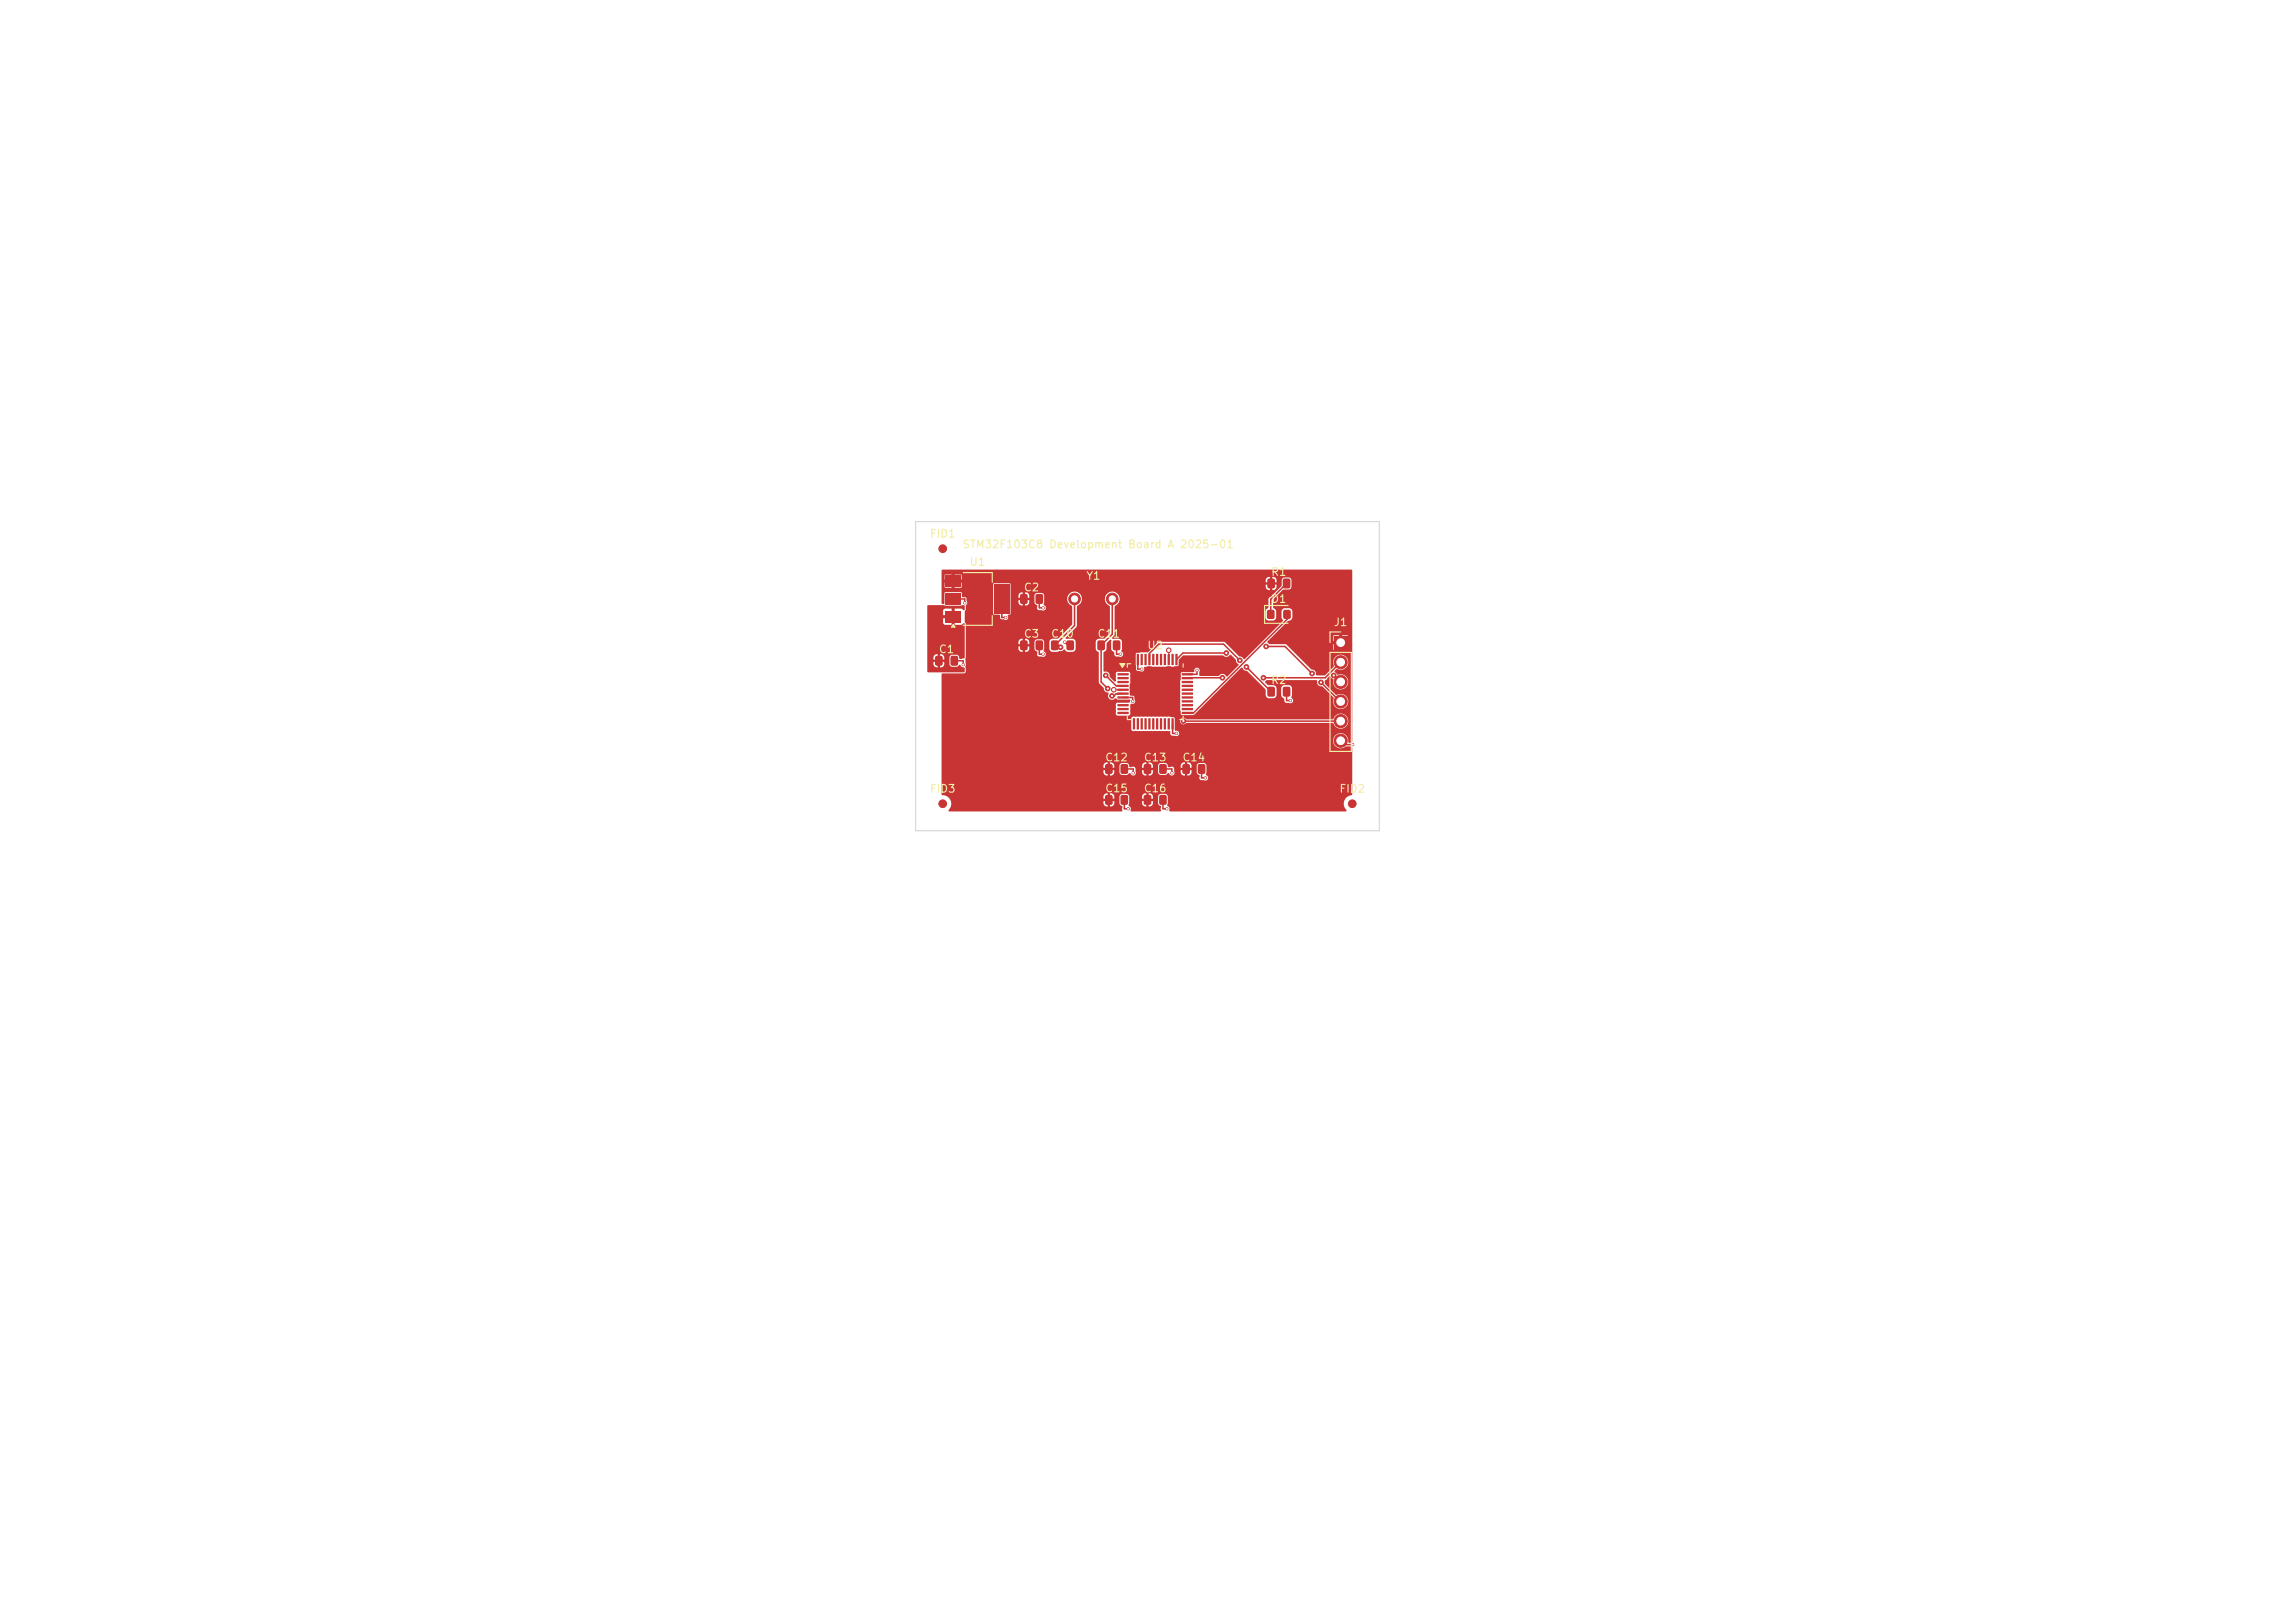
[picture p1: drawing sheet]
<svg xmlns="http://www.w3.org/2000/svg" width="297mm" height="210mm" viewBox="0 0 297 210" stroke-linecap="round" stroke-linejoin="round" font-family="sans-serif">
<defs><g id="words">
<g font-size="1" fill="#f2eda1">
<text x="120.3" y="69.8">FID1</text>
<text x="124.5" y="71.2">STM32F103C8 Development Board A 2025-01</text>
<text x="125.4" y="73.5">U1</text>
<text x="132.4" y="76.8">C2</text>
<text x="140.5" y="75.3">Y1</text>
<text x="164.4" y="74.8">R1</text>
<text x="132.4" y="82.8">C3</text>
<text x="135.9" y="82.8">C10</text>
<text x="141.9" y="82.8">C11</text>
<text x="164.4" y="78.3">D1</text>
<text x="172.5" y="81.3">J1</text>
<text x="121.4" y="84.8">C1</text>
<text x="148.4" y="84.3">U2</text>
<text x="164.4" y="88.8">R2</text>
<text x="142.9" y="98.8">C12</text>
<text x="147.9" y="98.8">C13</text>
<text x="152.9" y="98.8">C14</text>
<text x="120.3" y="102.8">FID3</text>
<text x="142.9" y="102.8">C15</text>
<text x="147.9" y="102.8">C16</text>
<text x="173.3" y="102.8">FID2</text>
</g>
</g></defs>
<g fill="#c83434">
<path d="M153.1 98.9h.1h.7l.1 .2-.1 1-.2 .1-.6-.1-.1-.2z"/>
<path d="M155.1 98.9h.1h.7l.1 .2-.1 1-.2 .1-.6-.1-.1-.2z"/>
<path d="M164.1 88.9h.2h.6l.1 .2-.1 1-.2 .1-.6-.1-.1-.2z"/>
<path d="M166.1 88.9h.2h.6l.1 .2-.1 1-.1 .1-.7-.1-.1-.2z"/>
<path d="M148.1 98.9h.1h.7l.1 .2-.1 1-.2 .1-.6-.1-.1-.2z"/>
<path d="M150.1 98.9h.1h.7l.1 .2-.1 1-.2 .1-.6-.1-.1-.2z"/>
<path d="M132.1 82.9h.1h.7l.1 .2-.1 1-.1 .1-.7-.1-.1-.2z"/>
<path d="M134.1 82.9h.2h.6l.1 .2-.1 1-.2 .1-.6-.1-.1-.2z"/>
<path d="M148.1 102.9h.1h.7l.1 .2-.1 1-.2 .1-.6-.1-.1-.2z"/>
<path d="M150.1 102.9h.1h.7l.1 .2-.1 1-.2 .1-.6-.1-.1-.2z"/>
</g>
<circle cx="175" cy="104" r=".5" fill="#c83434" stroke="#c83434" stroke-width=".13"/>
<g fill="#c83434">
<path d="M142.1 82.9h.1h.7l.1 .2-.1 1-.1 .1-.7-.1-.1-.2z"/>
<path d="M144.1 82.9h.2h.6l.1 .2-.1 1-.2 .1-.6-.1-.1-.2z"/>
</g>
<circle cx="122" cy="104" r=".5" fill="#c83434" stroke="#c83434" stroke-width=".13"/>
<g fill="#c83434">
<path d="M164.1 74.9h.2h.6l.1 .2-.1 1-.2 .1-.6-.1-.1-.2z"/>
<path d="M166.1 74.9h.2h.6l.1 .2-.1 1-.1 .1-.7-.1-.1-.2z"/>
<path d="M121.1 84.9h.1h.7l.1 .2-.1 1-.2 .1-.6-.1-.1-.2z"/>
<path d="M123.1 84.9h.1h.7l.1 .2-.1 1-.2 .1-.6-.1-.1-.2z"/>
<path d="M164 79l.2-.1 .7 .1v.2v.8l-.2 .1-.7-.1-.1-.1z"/>
<path d="M166.1 79l.2-.1 .7 .1 .1 .2-.1 .8-.2 .1-.7-.1-.1-.1z"/>
</g>
<circle cx="122" cy="71" r=".5" fill="#c83434" stroke="#c83434" stroke-width=".13"/>
<g fill="#c83434">
<path d="M144.6 86.6h1.4l.1 .2-.1 .1h-1.3z"/>
<path d="M144.6 87.1h1.4l.1 .2-.1 .1h-1.3z"/>
<path d="M144.6 87.6h1.4l.1 .2-.1 .1h-1.3z"/>
<path d="M144.6 88.1h1.4l.1 .2-.1 .1h-1.3z"/>
<path d="M144.6 88.6h1.4l.1 .2-.1 .1h-1.3z"/>
<path d="M144.6 89.1h1.4l.1 .2-.1 .1h-1.3z"/>
<path d="M144.6 89.6h1.4l.1 .2-.1 .1h-1.3z"/>
<path d="M144.6 90.1h1.4l.1 .2-.1 .1h-1.3z"/>
<path d="M144.6 90.6h1.4l.1 .2-.1 .1h-1.3z"/>
<path d="M144.6 91.1h1.4l.1 .2-.1 .1h-1.3z"/>
<path d="M144.6 91.6h1.4l.1 .2-.1 .1h-1.3z"/>
<path d="M144.6 92.1h1.4l.1 .2-.1 .1h-1.3z"/>
<path d="M146.6 92.9l.3 .1v1.3l-.1 .1-.2-.1z"/>
<path d="M147.1 92.9l.3 .1v1.3l-.1 .1-.2-.1z"/>
<path d="M147.6 92.9l.3 .1v1.3l-.1 .1-.2-.1z"/>
<path d="M148.1 92.9l.3 .1v1.3l-.1 .1-.2-.1z"/>
<path d="M148.6 92.9l.3 .1v1.3l-.1 .1-.2-.1z"/>
<path d="M149.1 92.9l.3 .1v1.3l-.1 .1-.2-.1z"/>
<path d="M149.6 92.9l.3 .1v1.3l-.1 .1-.2-.1z"/>
<path d="M150.1 92.9l.3 .1v1.3l-.1 .1-.2-.1z"/>
<path d="M150.6 92.9l.3 .1v1.3l-.1 .1-.2-.1z"/>
<path d="M151.1 92.9l.3 .1v1.3l-.1 .1-.2-.1z"/>
<path d="M151.6 92.9l.3 .1v1.3l-.1 .1-.2-.1z"/>
<path d="M152.1 92.9l.3 .1v1.3l-.1 .1-.2-.1z"/>
<path d="M152.9 92.1h1.4l.1 .2-.1 .1h-1.3z"/>
<path d="M152.9 91.6h1.4l.1 .2-.1 .1h-1.3z"/>
<path d="M152.9 91.1h1.4l.1 .2-.1 .1h-1.3z"/>
<path d="M152.9 90.6h1.4l.1 .2-.1 .1h-1.3z"/>
<path d="M152.9 90.1h1.4l.1 .2-.1 .1h-1.3z"/>
<path d="M152.9 89.6h1.4l.1 .2-.1 .1h-1.3z"/>
<path d="M152.9 89.1h1.4l.1 .2-.1 .1h-1.3z"/>
<path d="M152.9 88.6h1.4l.1 .2-.1 .1h-1.3z"/>
<path d="M152.9 88.1h1.4l.1 .2-.1 .1h-1.3z"/>
<path d="M152.9 87.6h1.4l.1 .2-.1 .1h-1.3z"/>
<path d="M152.9 87.1h1.4l.1 .2-.1 .1h-1.3z"/>
<path d="M152.9 86.6h1.4l.1 .2-.1 .1h-1.3z"/>
<path d="M152.1 84.6l.3 .1v1.3l-.1 .1-.2-.1z"/>
<path d="M151.6 84.6l.3 .1v1.3l-.1 .1-.2-.1z"/>
<path d="M151.1 84.6l.3 .1v1.3l-.1 .1-.2-.1z"/>
<path d="M150.6 84.6l.3 .1v1.3l-.1 .1-.2-.1z"/>
<path d="M150.1 84.6l.3 .1v1.3l-.1 .1-.2-.1z"/>
<path d="M149.6 84.6l.3 .1v1.3l-.1 .1-.2-.1z"/>
<path d="M149.1 84.6l.3 .1v1.3l-.1 .1-.2-.1z"/>
<path d="M148.6 84.6l.3 .1v1.3l-.1 .1-.2-.1z"/>
<path d="M148.1 84.6l.3 .1v1.3l-.1 .1-.2-.1z"/>
<path d="M147.6 84.6l.3 .1v1.3l-.1 .1-.2-.1z"/>
<path d="M147.1 84.6l.3 .1v1.3l-.1 .1-.2-.1z"/>
<path d="M146.6 84.6l.3 .1v1.3l-.1 .1-.2-.1z"/>
<path d="M172.6 82.3h1.8v1.7h-1.8z"/>
</g>
<g fill="#c83434" stroke="#c83434" stroke-width=".13">
<circle cx="173.5" cy="85.7" r=".85"/>
<circle cx="173.5" cy="88.2" r=".85"/>
<circle cx="173.5" cy="90.8" r=".85"/>
<circle cx="173.5" cy="93.3" r=".85"/>
<circle cx="173.5" cy="95.8" r=".85"/>
</g>
<g fill="#c83434">
<path d="M122.4 79.1h1.9v1.5h-1.9z"/>
<path d="M122.4 76.8h1.9v1.5h-1.9z"/>
<path d="M128.6 75.6h2v3.8h-2z"/>
<path d="M122.4 74.5h1.9v1.5h-1.9z"/>
<path d="M132.1 76.9h.1h.7l.1 .2-.1 1-.1 .1-.7-.1-.1-.2z"/>
<path d="M134.1 76.9h.2h.6l.1 .2-.1 1-.2 .1-.6-.1-.1-.2z"/>
<path d="M143.1 102.9h.1h.7l.1 .2-.1 1-.2 .1-.6-.1-.1-.2z"/>
<path d="M145.1 102.9h.1h.7l.1 .2-.1 1-.2 .1-.6-.1-.1-.2z"/>
<path d="M143.1 98.9h.1h.7l.1 .2-.1 1-.2 .1-.6-.1-.1-.2z"/>
<path d="M145.1 98.9h.1h.7l.1 .2-.1 1-.2 .1-.6-.1-.1-.2z"/>
</g>
<g fill="#c83434" stroke="#c83434" stroke-width=".13">
<circle cx="139.1" cy="77.5" r=".75"/>
<circle cx="143.9" cy="77.5" r=".75"/>
</g>
<g fill="#c83434">
<path d="M136.1 82.9h.1h.7l.1 .2-.1 1-.2 .1-.6-.1-.1-.2z"/>
<path d="M138.1 82.9h.1h.7l.1 .2-.1 1-.2 .1-.6-.1-.1-.2z"/>
</g>
<g fill="#c83434" stroke="#c83434" stroke-width=".13">
<circle cx="124.6" cy="86" r=".15"/>
<circle cx="124.8" cy="78" r=".15"/>
<circle cx="130.1" cy="79.9" r=".15"/>
<circle cx="135" cy="78.6" r=".15"/>
<circle cx="135" cy="84.6" r=".15"/>
<circle cx="137.8" cy="83.1" r=".15"/>
<circle cx="145" cy="84.6" r=".15"/>
<circle cx="146" cy="104.6" r=".15"/>
<circle cx="146.6" cy="90.7" r=".15"/>
<circle cx="146.7" cy="100" r=".15"/>
<circle cx="147.7" cy="86.6" r=".15"/>
<circle cx="151" cy="104.6" r=".15"/>
<circle cx="151.7" cy="100" r=".15"/>
<circle cx="152.3" cy="94.9" r=".15"/>
<circle cx="154.9" cy="86.7" r=".15"/>
<circle cx="156" cy="100.6" r=".15"/>
<circle cx="167" cy="90.6" r=".15"/>
<circle cx="175.1" cy="96.3" r=".15"/>
<circle cx="137.2" cy="83.8" r=".3"/>
<circle cx="143.1" cy="87.4" r=".3"/>
<circle cx="143.4" cy="89.1" r=".3"/>
<circle cx="144.1" cy="89.3" r=".3"/>
<circle cx="158.2" cy="87.7" r=".3"/>
<circle cx="163.5" cy="87.7" r=".3"/>
<circle cx="158.7" cy="84.5" r=".3"/>
<circle cx="172.6" cy="87.4" r=".3"/>
<circle cx="151.2" cy="84.1" r=".3"/>
<circle cx="163.9" cy="83.7" r=".3"/>
<circle cx="169.8" cy="87.1" r=".3"/>
<circle cx="170.9" cy="88.3" r=".3"/>
<circle cx="143.9" cy="90" r=".3"/>
<circle cx="153.2" cy="93.3" r=".3"/>
<circle cx="160.5" cy="85.4" r=".3"/>
<circle cx="161.3" cy="86.3" r=".3"/>
</g>
<g fill="none" stroke="#c83434" stroke-width=".2">
<path d="M123.3 77.5h1.5v.5M129.7 77.5v2.4h.4M134.5 77.5v1.2h.5M139.1 77.5v3.4l-2.6 2.6h.5l.2 .3M143.9 77.5v4.6l-1.4 1.4v4.8l.8 .8M166.5 75.5l-2.1 2.1v1.9M166.5 79.5v.5l.1 .1-12.2 12.2h-.7M123.5 85.5h1.2v.5M134.5 83.5v1.2h.5M137.8 83.1l.7 .7v-.3M143.1 87.4l1.3 1.4h.9M144.5 83.5v1.2h.5"/>
<path d="M145.3 90.3h1.3v.5M145.3 89.8h-.7h-.2l-.3 .3h-.2M145.5 99.5h1.1v.5M147.2 85.3v1.3h.6M148.7 85.3v-.7l1.2-1.2h8.4l2.2 2.1M150.5 99.5h1.1v.5M151.7 93.7v1.2h.5M153.2 93.3h.1M153.2 93.3h20.3M154.9 86.8v.5h-1.2M155.5 99.5v1.2h.5M158.2 87.7l-4.5 .1"/>
<path d="M158.7 84.5h-5.6l-.9 .8M161.3 86.3l3.2 3.2M163.8 83.7h2.5l3.5 3.5M166.5 89.5v1.2h.5M170.9 88.3l2.6 2.5M172.6 87.4l.9 .8M173.5 95.9l.5 .5h1M173.5 85.7l-2 2h-8M145.5 103.5v1.2h.5M150.5 103.5v1.2h.5"/>
</g>
<path d="M144.1 89.3h1.2M151.2 84.1v1.2" fill="none" stroke="#c83434" stroke-width=".13"/>
<g fill="#c83434">
<path d="M121.9 73.7h53l.1 .1v22.1l-.2 .2h-.3a.98 .98 0 0 0-.9-1.3 .98 .98 0 0 0-1 1.2 .98 .98 0 0 0 1.4 .7l.2-.1h.5l.3 .2v6.1a1.16 1.16 0 0 0-1 .8 1.16 1.16 0 0 0 .3 1.2l-.2 .1h-22.8a.5 .5 0 0 0-.2-.7l-.1-.1 .1-.3v-1l-.2-.2h-.7l-.3 .2v.2v.9l.4 .4-.1 .6h-3.9a.5 .5 0 0 0-.2-.7l-.1-.1 .1-.2h1.7a.46 .46 0 0 0 .5 .4 .61 .61 0 0 0 .9-.4v-.3h-.6v.7h-.3v-.7h-.5v.3h-1.7v-1h1.7v.4h1.4v-.5l-.4-.2h-.2v.7h-.3v-.7a.46 .46 0 0 0-.5 .3h-1.7l-.2-.3-.9 .1-.1 .3v.8v.2l.4 .3v.5l-.2 .1h-22.2l-.2-.1 .3-.5 .1-.4h19.7a.46 .46 0 0 0 .5 .4 .61 .61 0 0 0 .9-.4v-.3h-.6v.7h-.3v-.7h-.5v.3l-19.7-.1a1.09 1.09 0 0 0-.5-.9h20.2v.4h1.4v-.5l-.4-.2h-.2v.7h-.3v-.7a.46 .46 0 0 0-.5 .3h-20.2l-.7-.1-.1-.1v-2.8h21a.46 .46 0 0 0 .5 .4 .61 .61 0 0 0 .9-.4v-.3h-.6v.7h-.3v-.7h-.5v.3h-21v-1h21v.4h1.4v-.3h.7v.8l.1 .3 .8 .1 .3-.2a.13 .13 0 0 1 .1-.1 .13 .13 0 0 1 .1 .1 .35 .35 0 0 0 .4 .2 .35 .35 0 0 0 .3-.3h.8a.61 .61 0 0 0 .8 .4 .46 .46 0 0 0 .6-.4v-.3h-.6v.7h-.3v-.7h-.5v.3h-.8l-.1-.6a.3 .3 0 0 0-.4-.1h-.3l-.1-.3h1.7v.4h1.4v-.3h.7v.8l.1 .3 .8 .1 .3-.2a.13 .13 0 0 1 .1-.1 .13 .13 0 0 1 .1 .1 .35 .35 0 0 0 .4 .2 .35 .35 0 0 0 .3-.3h.8a.61 .61 0 0 0 .8 .4 .46 .46 0 0 0 .6-.4v-.3h-.6v.7h-.3v-.7h-.5v.3h-.8l-.1-.6a.3 .3 0 0 0-.4-.1h-.3l-.1-.3h1.7v.4h1.4v-.3h.7v.9l.4 .4a.33 .33 0 0 0 .2 .6h.3a.36 .36 0 0 0 .5-.2 .36 .36 0 0 0-.2-.5l-.1-.1 .1-.3v-.8l-.1-.3-.9-.1-.2 .2v.2h-.7l-.1-.3-.5-.1v.7h-.3v-.7a.46 .46 0 0 0-.5 .3h-1.7l-.2-.3h-.7l-.3 .2v.2h-.7l-.1-.3-.5-.1v.7h-.3v-.7a.46 .46 0 0 0-.5 .3h-1.7l-.2-.3h-.7l-.3 .2v.2h-.7a.46 .46 0 0 0-.6-.4v.7h-.3v-.7h-.3l-.2 .3h-21v-6h24.6v1.4l.2 .2h4.4h.4l.1 .2a.3 .3 0 0 0 .2 .4h.4a.37 .37 0 0 0 .5-.3 .37 .37 0 0 0-.5-.4l-.1-1.3h.7v.2a.48 .48 0 0 0 .4 .3 .48 .48 0 0 0 .5-.2h18.9a1.08 1.08 0 0 0 1.5 .7 1 1 0 0 0 .1-1.7 1 1 0 0 0-1.6 .6h-18.9a.51 .51 0 0 0-.9 .1h-.7v-.3l-.6-.2h-4.8l-.1 .1-.1 .2h-24.6l.1-5.8 2.8-.1 .2-.1 .1-3h6.8a.61 .61 0 0 0 .8 .4 .46 .46 0 0 0 .6-.4v-.3h-.6v.7h-.2v-.7h-.6v.3h-6.8v-1h6.8v.4h1.4v-.3h.7v.9l.4 .3a.42 .42 0 0 0 .1 .6l.4 .1a.36 .36 0 0 0 .5-.2 .36 .36 0 0 0-.2-.5l-.1-.1 .1-.3v-.9h.7v1l.2 .3 .8 .1 .6-.2a.26 .26 0 0 1 .4-.1l.4 .3 .6-.1 .3-.1 .1-.2v-1h2.6v1l.4 .5v3.8l.6 .7a.55 .55 0 0 0 .6 .6h.1a.71 .71 0 0 0 .2 .9l.3 .1 .4-.3 .3 .2h1.4a.17 .17 0 0 1 .2 .1 .17 .17 0 0 1-.1 .2l-.1 .1h-1.5l-.1 .1-.1 .1v1.3l.1 .1 .1 .1h1.4l.2-.1 .1-1.4a.39 .39 0 0 0 .5-.1 .39 .39 0 0 0 .1-.4l-.1-.5-.5-.1-.1-.1 .1-2.8-.1-.1-.2-.1h-1.4l-.2 .2v.9l-.1 .2h-.1l-.6-.6a.62 .62 0 0 0-.7-.7l-.1-2.5 .4-.4v-.8l.4-.4a.13 .13 0 0 1 .2 0 .13 .13 0 0 1 0 .1v1.2l.4 .3 .1 .5 .6 .1a.35 .35 0 0 0 .5-.3h1.6v1.9l.2 .2h.3a.37 .37 0 0 0 .5 0 .37 .37 0 0 0 .1-.5l.5-.1 2.3 .1 .5-.1 .5 .1 .5-.1 .1-.2v-.6l.7-.6h5.1a.57 .57 0 0 0 .9-.1l.7 .6 .1 .3 .3 .5-1.4 1.4h-.2a.58 .58 0 0 0-1 0h-2.4l-.1-.1v-.5a.36 .36 0 0 0-.3-.5 .36 .36 0 0 0-.3 .5l-.2 .1h-1.4l-.2 .1-.1 4.8 .1 .5 .1 .1h1.4l.3-.1 6-6h.2a.6 .6 0 0 0 .6 .4l2.4 2.4v.8l.1 .2 .3 .2 .8-.1 .2-.3v-1h.6v1.1l.4 .3 .1 .5 .5 .1a.39 .39 0 0 0 .5-.2 .39 .39 0 0 0-.2-.5l.1-.3v-1l-.2-.3h-.8l-.3 .1-.1 .2h-.6l-.2-.3-.9-.1-.4-.3v-.1l.3-.2h6.4a.63 .63 0 0 0 .8 .8l1.4 1.5a1.02 1.02 0 0 0 .3 1.2 1.02 1.02 0 0 0 1.2 0 1.01 1.01 0 0 0 .2-1.3 1.01 1.01 0 0 0-1.4-.3l-1.5-1.5 .1-.3 .2-.2 .3-.4h.2l.3 .4a1 1 0 0 0 .9 1.3 1 1 0 0 0 1.1-1.2 1 1 0 0 0-1.4-.7l-.4-.4 .3-.3a1 1 0 0 0 1.3-.3 1 1 0 0 0-.3-1.4 1 1 0 0 0-1.4 .3l-.1 .4 .1 .6-1.1 1.2h-1.2a.63 .63 0 0 0-.6-.8l-3.2-3.2-2.2-.1-.3-.1v-.2l.7-.7h7.9v.7h.3l.1 .1-.1 .2-.3 .1v.7h.7v-.4h.3l.1 .1v.3h.7v-.1v-.6l-.3-.1-.1-.2 .1-.1h.3v-.7l-.7-.1v.3l-.1 .2-.3-.1v-.4h-.7v.1h-7.9l1.9-1.9 .4-.1 .2-.2v-1l-.1-.3-.2-.1h-.7l-.2 .1-.1 .3-.1 .8 .2 .4v.1l-5 4.9-.2-.3-.5-.1-1.9-1.9h-8.5l-1.3 1.4-1.4 .1-.2 .2h-1.6l-.3-.4 .1-.3v-1.1l-.4-.2h-.7a.13 .13 0 0 1-.2-.1 .13 .13 0 0 1 .1-.1l.2-.4v-3h19.5l.1 .8 .1 .3 .2 .1h.7l.2-.1 .1-.3 .1-.8-.2-.3-.2-.2v-1l1.2-1.3h.9l.2-.2v-1.1l-.1-.2-.2-.1h-.7l-.2 .2-.1 .9-1.6 1.6-.1 1.2-.2 .2-.2 .3h-19.5v-.6a.97 .97 0 0 0 .4-1.6 .97 .97 0 0 0-1.6 .3 1.13 1.13 0 0 0 .6 1.3v3.4l-.6 .7-1 .1-.2 .3h-2.6l-.2-.3h-.8a.14 .14 0 0 1-.2 0 .14 .14 0 0 1 0-.2l1.3-1.4 .1-2.6a.97 .97 0 0 0 .3-1.7 .97 .97 0 0 0-1.6 .6 .98 .98 0 0 0 .6 1v2.4l-1.8 1.8h-.7a.42 .42 0 0 0-.4 .4h-.7l-.2-.3h-.7l-.3 .2v.2h-.7a.46 .46 0 0 0-.6-.4v.7h-.2v-.7h-.4l-.2 .3h-6.8v-2.3l-.2-.2v-1.1h3.7l.1 .1h.7l.2 .5 .4 .1a.37 .37 0 0 0 .5 0 .37 .37 0 0 0 0-.5l.4-.2v-1.4h1a.61 .61 0 0 0 .8 .4 .46 .46 0 0 0 .6-.4v-.3h-.6v.7h-.2v-.7h-.6v.3h-1v-1h1v.4h1.4v-.3h.7v.9l.4 .4a.34 .34 0 0 0 .1 .5l.4 .1a.36 .36 0 0 0 .5-.2 .36 .36 0 0 0-.2-.5l-.1-.1 .1-.3v-.8l-.1-.3-.9-.1-.2 .2v.2h-.7a.46 .46 0 0 0-.6-.4v.7h-.2v-.7h-.4l-.2 .3h-1v-1h33a.46 .46 0 0 0 .5 .4 .61 .61 0 0 0 .9-.4v-.3h-.6v.7h-.3v-.7h-.5v.3h-33l-.1-.5h-2.1l-.1 .1v3.8h-3.7l.2-1.1 .2-.3-.2-.6-.5-.2-.1-.6h-2.1l-.1 .1v1.4l-.2 .1-.2-.2v-2h.4h.1h2.1h.1v-.6h-1v.6h-.3v-.6h-1v.6h-.4v-1h42v.4h1.4v-.5l-.4-.2h-.2v.7h-.3v-.7a.46 .46 0 0 0-.5 .3h-42v-.6h.4v.6h2.3l-.1-.6h-.9v.6h-.3v-.6h-1.4z"/>
<path d="M120 78.4l4.8-.1v.6v.1l-.4-.2-.9-.1v2.1h.9l.3-.2 .1 .1v4.4v.1h-.2a.3 .3 0 0 1-.5-.1v-.2l-.3-.2h-.7l-.2 .2v.2v.8l.1 .3 .8 .1 .3-.2a.25 .25 0 0 1 .3 .2l.4 .1v.6h-4.7l-.1-1h.8a.6 .6 0 0 0 .8 .4l.5-.2 .1-.2v-.3h-.6v.7h-.2v-.7h-.6v.3h-.8v-1h.8v.4h1.4v-.5l-.4-.2h-.2v.7h-.2v-.7h-.4l-.2 .3h-.8v-4.4h2.1l.2 .2h.9v-.8h-1.1v.6h-2.1v-1.6h2.1v.6h1.1v-.9l-.9 .1-.2 .2h-2.1z"/>
</g>
<path d="M166.7 78.4h-3.1v2.3h3.1M144.9 85.9h.7l-.4 .4zM145.9 92.7v.4h.4M146.3 85.9h-.4v.4M153.1 92.7v.4h-.4M153.1 85.9v.4" fill="none" stroke="#f2eda1" stroke-width=".15"/>
<path d="M144.9 85.9h.7l-.4 .4z" fill="#f2eda1"/>
<path d="M124.7 74.1h3.7v1.3M128.4 79.7v1.2h-3.7M123.4 80.8l.2 .3h-.5zM172.1 84.4h2.8v12.8h-2.8zM173.5 81.8h-1.4v1.4" fill="none" stroke="#f2eda1" stroke-width=".15"/>
<path d="M123.4 80.8l.2 .3h-.5z" fill="#f2eda1"/>
<path d="M118.5 67.5h60v40h-60z" fill="none" stroke="#d0d2cd" stroke-width=".13"/>
<g fill="#fff" stroke="#fff" stroke-width=".13">
<circle cx="124.7" cy="86" r=".08"/>
<circle cx="124.9" cy="78" r=".08"/>
<circle cx="130.1" cy="79.9" r=".08"/>
<circle cx="135" cy="78.6" r=".08"/>
<circle cx="135" cy="84.6" r=".08"/>
<circle cx="137.8" cy="83.1" r=".08"/>
<circle cx="145" cy="84.6" r=".08"/>
<circle cx="146" cy="104.7" r=".07"/>
<circle cx="146.6" cy="90.8" r=".08"/>
<circle cx="146.6" cy="100" r=".07"/>
<circle cx="147.8" cy="86.6" r=".07"/>
<circle cx="151" cy="104.7" r=".07"/>
<circle cx="151.6" cy="100" r=".07"/>
<circle cx="152.2" cy="94.9" r=".07"/>
<circle cx="154.9" cy="86.7" r=".08"/>
<circle cx="156" cy="100.7" r=".07"/>
<circle cx="167" cy="90.6" r=".08"/>
<circle cx="175.1" cy="96.3" r=".08"/>
<circle cx="137.2" cy="83.7" r=".08"/>
<circle cx="143.1" cy="87.4" r=".07"/>
<circle cx="143.4" cy="89.1" r=".07"/>
<circle cx="144.1" cy="89.2" r=".15"/>
<circle cx="158.2" cy="87.7" r=".08"/>
<circle cx="163.5" cy="87.7" r=".08"/>
<circle cx="158.7" cy="84.5" r=".07"/>
<circle cx="172.6" cy="87.4" r=".08"/>
<circle cx="151.3" cy="84.1" r=".15"/>
<circle cx="163.8" cy="83.6" r=".08"/>
<circle cx="169.8" cy="87.1" r=".07"/>
<circle cx="170.9" cy="88.3" r=".07"/>
<circle cx="143.9" cy="90" r=".08"/>
<circle cx="153.1" cy="93.3" r=".08"/>
<circle cx="160.5" cy="85.4" r=".07"/>
<circle cx="161.3" cy="86.3" r=".07"/>
<circle cx="173.5" cy="83.2" r=".5"/>
<circle cx="173.5" cy="85.7" r=".5"/>
<circle cx="173.5" cy="88.2" r=".5"/>
<circle cx="173.5" cy="90.8" r=".5"/>
<circle cx="173.5" cy="93.3" r=".5"/>
<circle cx="173.5" cy="95.9" r=".5"/>
<circle cx="139.1" cy="77.5" r=".4"/>
<circle cx="143.9" cy="77.5" r=".4"/>
</g>
<use href="#words"/>
</svg>
